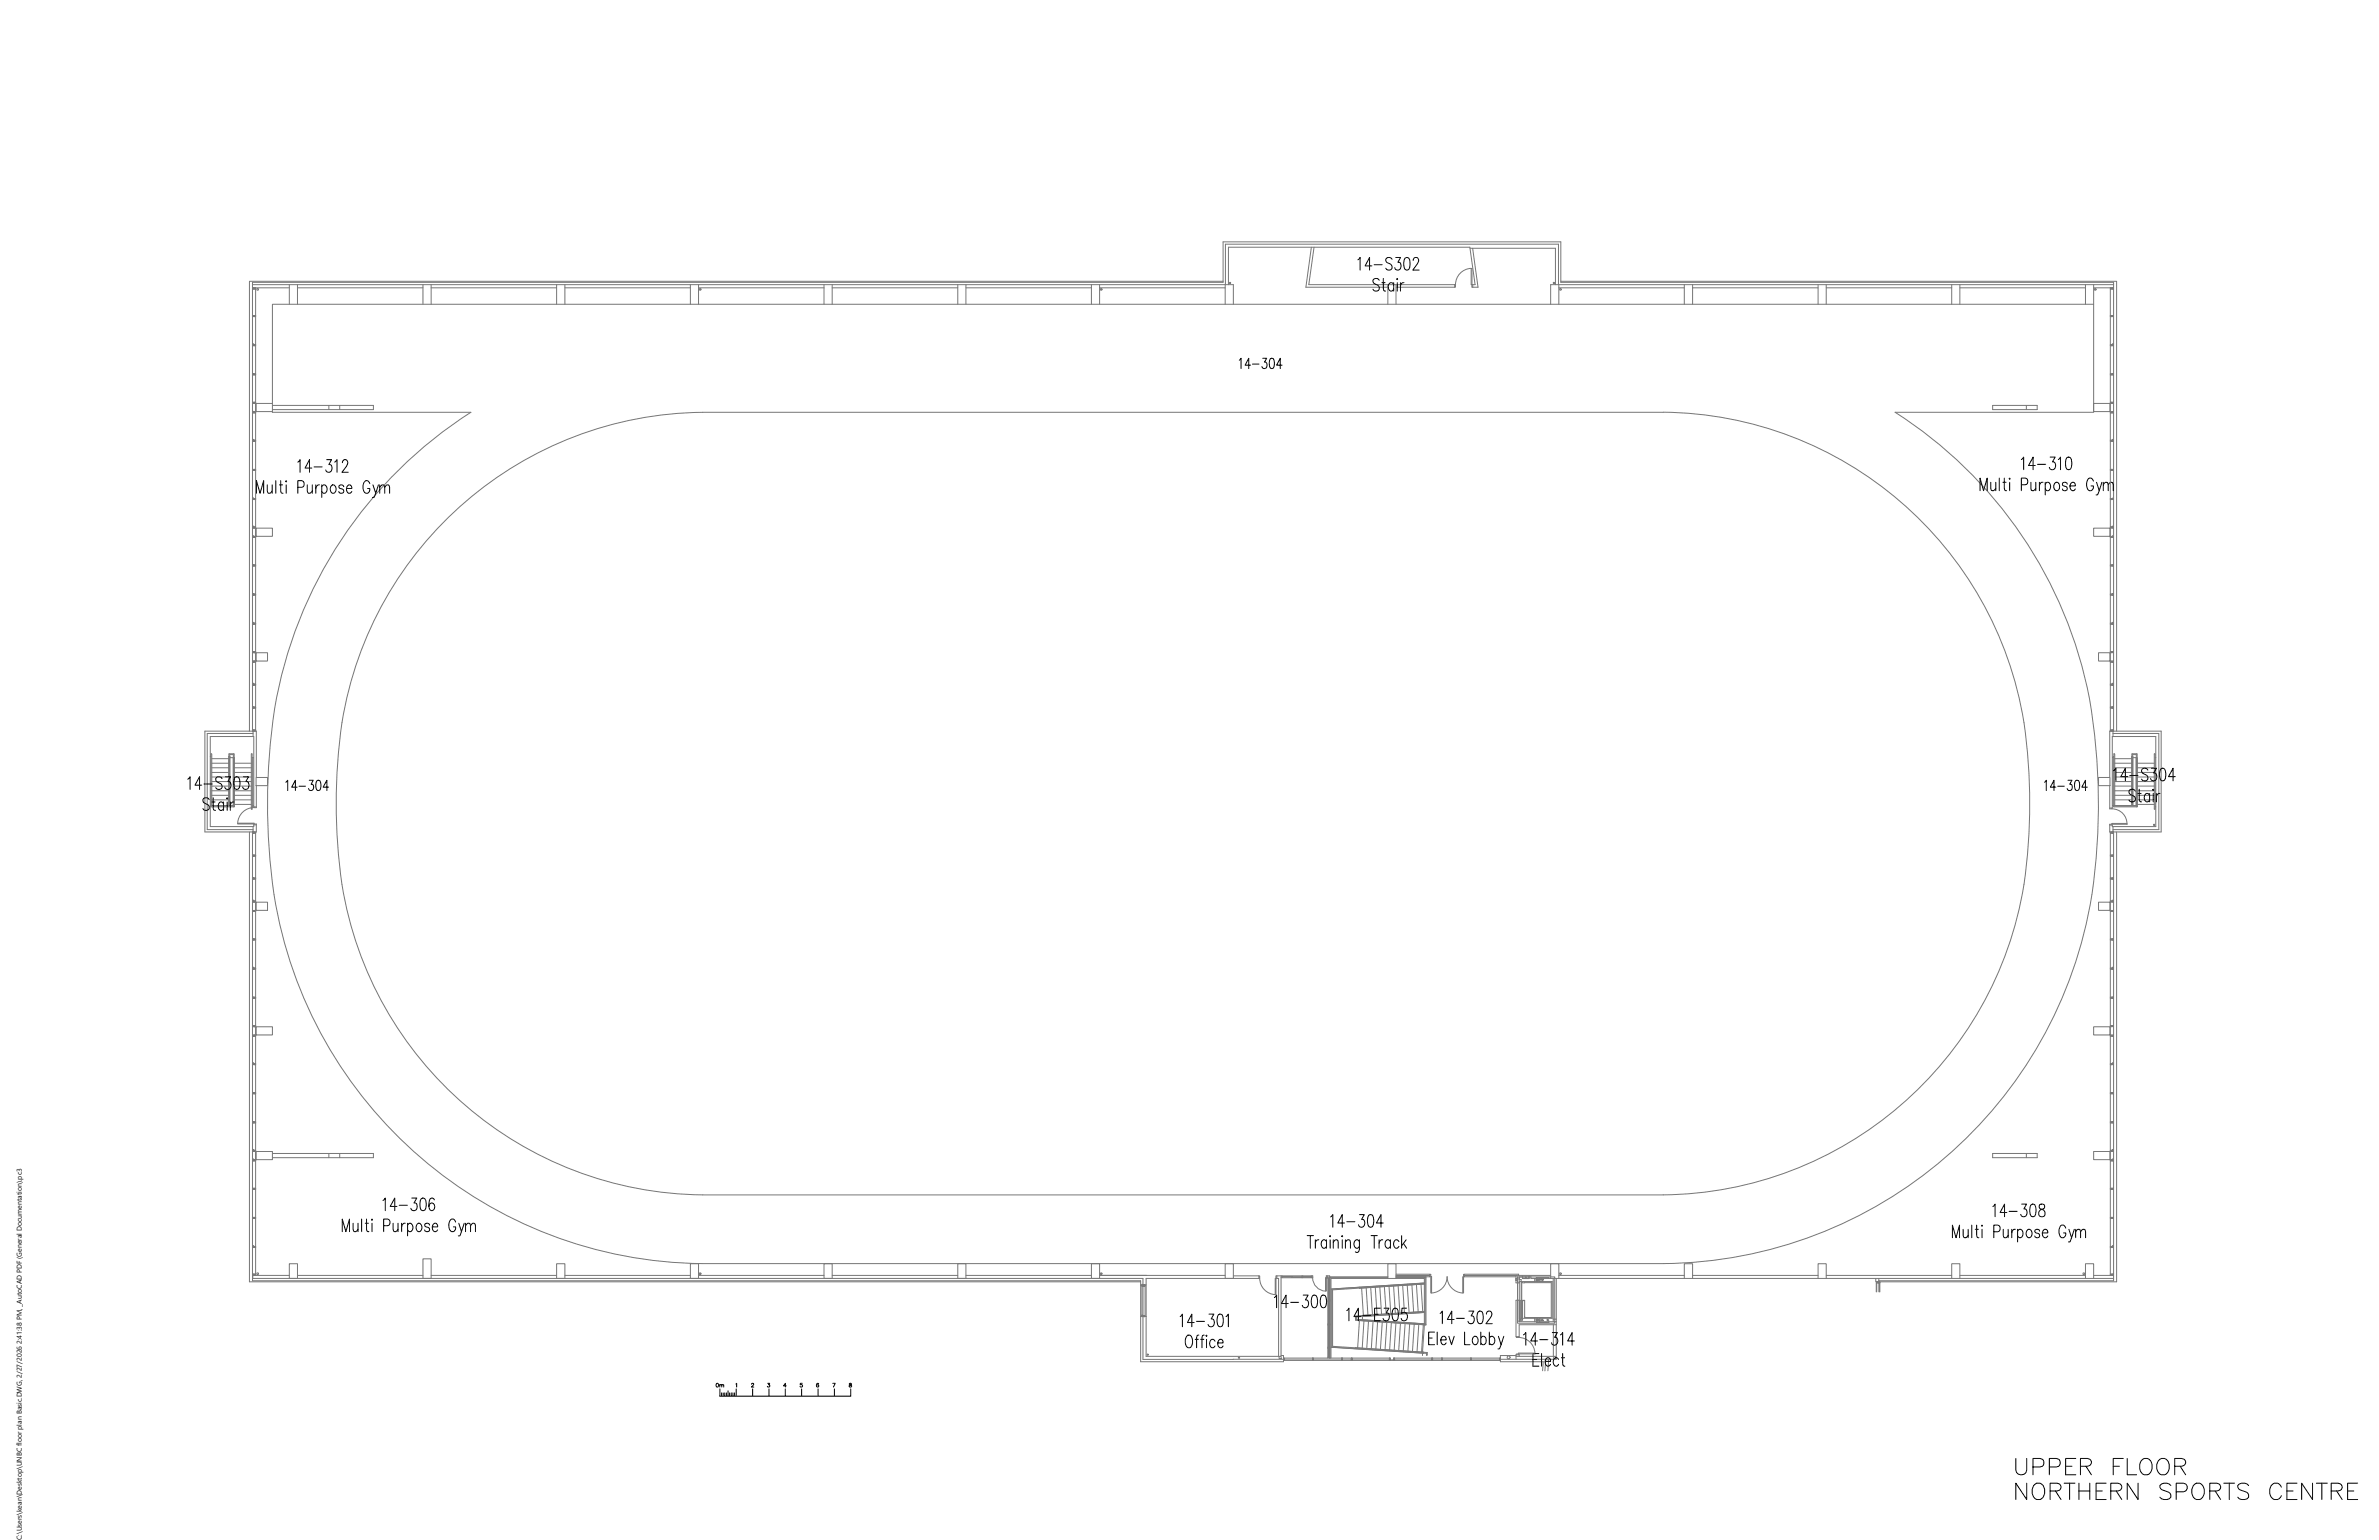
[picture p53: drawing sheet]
<svg xmlns="http://www.w3.org/2000/svg" width="432mm" height="279mm" viewBox="0 0 432 279" stroke-linecap="round" stroke-linejoin="round" font-family="sans-serif">
<defs><g id="words">
<text font-size="1.3" x="3.9" y="279.4" transform="rotate(-90 3.9 279.4)">C:\Users\kean\Desktop\UNBC floor plan Basic.DWG, 2/27/2026 2:41:38 PM, _AutoCAD PDF (General Documentation).pc3</text>
</g></defs>
<!-- layer: 1_Wall_Exist -->
<g fill="none" stroke="#767676" stroke-width=".18">
<path d="M45.8 57.3l.1 .1M45.8 57.4h.1M45.8 52.4l.1-.2-.1 80.5M45.8 51.6h178.1v3.6M45.9 57.3v.1zM45.9 57.4h.1M45.9 52.2v.2zM45.9 52.4h.5M45.9 52.3h.1M45.9 52.3v.1M46 57.4h.1M46 57.3v.1"/>
<path d="M46 52.3h.1M46 52.2h.4v80.4l-.5-.1 .5-.1M46.1 57.3h.3v.1h-.3zM46.1 57.4h.1M46.1 52.3h.3v.1h-.3zM46.4 57.3h-.5l.1 .1h.4M52.5 52.2h-6.7v-1h176.2v-7.3h61.3v7.3h100.3l-.1 81.4 .1-.2M52.5 51.6v3.6M54 52.2h22.8M54 51.6v3.6M76.8 51.6v3.6M78.3 52.2h22.7"/>
<path d="M78.3 51.6v3.6M101 51.6v3.6M102.5 52.2h22.8M102.5 51.6v3.6M125.3 51.6v3.6M126.8 52.2h22.8M126.8 51.6v3.6M149.6 51.6v3.6M151 52.2h22.8M151 51.6v3.6M173.8 51.6v3.6M175.3 52.2h22.8"/>
<path d="M175.3 51.6v3.6M198.1 51.6v3.6M199.6 52.2h22.8M199.6 51.6v3.6M222 51h-176.7v81.7M222.4 51.6v3.6M222.4 51.6v-7.3h60.5v7.3M223 51.6v-6.7h43.8l.9 6.7h-.4v.5M238 44.9l-1 7.2h14.9M238.5 44.9l-.9 6.7h26.4v.5M251.9 51.6v3.6M253.4 52.1h10.6"/>
<path d="M253.4 51.6v3.6M264 51.7h.2v.4h-.2M266.8 45h15.5v6.6M267 48.7a2.97 2.97 0 0 0-2.8 3M267.3 45l1 7.1h-1.1v-3.4h-.2v3h.3M282.9 52.2h22.8M282.9 51.6v3.6M283.3 51h100.9v81.7M305.7 51.6v3.6M307.2 52.2h22.8M307.2 51.6v3.6M330 51.6v3.6"/>
<path d="M331.5 52.2h22.7M331.5 51.6v3.6M354.2 51.6v3.6M355.7 52.2h22.8M355.7 51.6v3.6M378.5 51.6v3.6M380 52.2h3.6v.2M380 51.6v3.6M383 57.3h.5M383 52.2v80.4l.5-.1M383.4 57.3h-.3v.1h.3M383.4 57.4h.1"/>
<path d="M383.4 52.3h-.3v.1h.3M383.4 52.4h.1M383.4 57.3v.1M383.4 57.3h.1M383.4 52.3h.1M383.5 52.3h.1M383.5 52.3v.1M383.5 57.3l.1 .1zM383.5 52.2l.1 .2zM383.5 52.3h-.1v.1M383.5 52.4h-.5M383.5 57.4h-.5"/>
<path d="M383.5 57.3v.1M383.5 57.4h.1M383.5 52.4h.1M383.6 51.6h-102.1v3.6M383.6 57.3v.1M45.8 79.9v.2M45.8 74.7v.2M45.8 73l.1 .2M45.8 67.8v.2M45.8 62.5v.2M45.9 79.9v.2v-.2M45.9 74.7h.1"/>
<path d="M45.9 67.8v.2zM45.9 62.5v.2v-.1M45.9 73.2h.1M45.9 79.9h.1M45.9 74.7v.2zM45.9 73.2v-.2l-.1 .2M45.9 62.6h.1M45.9 62.5h.1M45.9 62.6l.5 .1M45.9 67.9l.5 .1M45.9 67.9h.1M45.9 73.1l.5 .1"/>
<path d="M45.9 73.1h.1M45.9 80l.5 .1M45.9 79.9v.1M46 74.8l.4 .1M46 74.8h.1M46 73.1h.1M46 80h.1M46 79.9v.1M46 67.9h.1M46 62.6h.1M46 73.1l.4 .1v1.5l-.4 .1M46 79.9h.1"/>
<path d="M46 74.9h.1M46 67.8h.4v.2h-.3zM46 62.5h.1M46 62.7h.1M46 67.8h.4M46 62.6v.1M46.1 79.9h.3v.2h-.3M46.1 74.7h.3v.2h-.3zM46.1 73h.3v.2h-.3zM46.1 73.2h.1M46.1 62.5h.3v.2h-.3M46.4 79.9h-.5"/>
<path d="M46.4 74.7l-.4 .1M46.4 73h-.5M46.4 62.5l-.5 .1M49.4 73.2h-2.9v1.5h2.9M49.4 73.6h18.4v.7h-18.4M59.7 73.6v.7M61.7 73.6v.7M85.5 74.8a79.5 79.5 0 0 0-35.7 53.9M85.5 74.8h-36.1v-19.6h330.6v19.6h-36M127.5 74.8h174.4M127.5 74.8a67.1 67.1 0 0 0-66.3 64.9 97.3 97.3 0 0 0 1.6 24.8 67 67 0 0 0 64.7 52.3M301.9 74.8a67.1 67.1 0 0 1 66.3 64.9 97.1 97.1 0 0 1-1.6 24.8 67 67 0 0 1-64.7 52.3h-174.4"/>
<path d="M344 74.8a79.5 79.5 0 0 1 36.6 63.7 114.3 114.3 0 0 1-.9 23.8M361.7 73.6h8.1v.7h-8.1zM367.8 73.6v.7M380 73.2h3v1.5h-3zM383 79.9h.5M383 74.7l.5 .1M383 73h.5M383 62.5l.5 .1M383 67.8h.4M383.4 79.9h-.3v.2h.3M383.4 74.7h-.3v.2h.3M383.4 74.9h.1"/>
<path d="M383.4 73h-.3v.2h.3M383.4 73.2h.1M383.4 67.8h-.3v.2h.3M383.4 62.5h-.3v.2h.3M383.4 62.7h.1M383.4 79.9h.1M383.4 67.8l.1 .1M383.4 62.5h.1M383.4 62.6v.1M383.4 67.8v.2M383.4 73v.2M383.4 74.7v.2"/>
<path d="M383.4 79.9v.1M383.4 80h.1M383.4 79.9l.1 .1M383.4 74.8h.1M383.4 73.1h.1M383.4 67.9h.1M383.4 62.6h.1M383.5 73.1h.1M383.5 62.6l-.5 .1M383.5 67.9h.1M383.5 80l-.5 .1M383.5 74.7v.2z"/>
<path d="M383.5 67.8l.1 .2zM383.5 67.9l-.5 .1M383.5 73.1l-.5 .1M383.5 74.8l-.5 .1M383.5 62.6h.1M383.5 74.8h.1M383.5 79.9v.1M383.5 74.9h.1M383.5 73.2h.1M383.5 68h.1M383.5 62.7h.1M383.6 79.9v.2"/>
<path d="M383.6 79.9h.1M383.6 62.5v.2M383.6 62.6h.1M383.6 62.5h.1M383.6 62.6v.1M383.6 74.9h.1M383.6 73v.2M383.6 67.8v.2M383.6 74.7v.2M45.8 97.3v.2M45.8 95.6v.2M45.8 90.4v.2"/>
<path d="M45.8 85.2v.1M45.9 97.5h.1M45.9 97.4v.1M45.9 90.4v.2M45.9 90.5h.1M45.9 85.2v.1zM45.9 97.3v.2M45.9 95.6v.2v-.2M45.9 90.5v.1M45.9 85.3h.5M45.9 85.2v.1M45.9 95.7l.5 .1"/>
<path d="M45.9 95.7h.1M45.9 97.4l.1 .1M45.9 90.5l.1 .1M45.9 85.2h.1M45.9 97.4h.1M46 90.5h.1M46 90.6h.1M46 90.5v.1M46 97.4h.1M46 95.7h.1M46 85.2v.1M46 95.7l.4 .1v1.5l-.4 .1"/>
<path d="M46 97.3h.1M46 95.6h.1M46 95.8h.1M46 90.6l.1-.2h.3v.2h-.3M46 85.2h.4v.1h-.3zM46 80.1h.1M46 90.6h.4M46 97.5h.4M46 85.2h.4M46 95.6v.2M46 97.4l.1 .1M46 95.7h-.1"/>
<path d="M46.1 97.3h.3v.2h-.3M46.1 95.6h.3v.2h-.3M46.4 97.3l-.5 .1M46.4 95.6l-.4 .1M46.4 90.4l-.5 .1M46.5 95.8h2.9v1.5h-2.9zM380 95.8h3v1.5h-3zM383 97.3l.5 .1M383 95.6l.5 .1M383 90.4l.5 .1M383 97.5h.4M383 85.2h.4"/>
<path d="M383.4 97.3h-.3v.2h.3M383.4 95.6h-.3v.2h.3M383.4 95.8h.1M383.4 90.5l-.3-.1v.2h.3M383.4 90.6h.1M383.4 85.2h-.3v.1h.3M383.4 80.1h.1M383.4 97.5h.1M383.4 97.3h.1M383.4 95.6h.1M383.4 85.2h.1M383.4 85.2v.1"/>
<path d="M383.4 90.5h.1M383.4 97.4v.1M383.4 97.4h.1M383.4 95.7h.1M383.4 95.7v.1M383.5 90.5h.1M383.5 95.7h.1M383.5 85.2v.1M383.5 97.4l-.1 .1M383.5 85.2l.1 .1zM383.5 85.3h-.5M383.5 90.5l-.5 .1"/>
<path d="M383.5 95.7l-.5 .1M383.5 97.4h.1M383.5 85.3h.1M383.5 80.1h.1M383.6 97.5h.1M383.6 97.3v.2M383.6 97.4v.1M383.6 95.6l-.1 .2 .1-.2M383.6 90.4v.2M383.6 90.5v.1M383.6 90.6h.1M383.6 95.6v.2"/>
<path d="M383.6 85.2v.1M45.8 113.1v.1M45.8 118.2v.2M45.8 107.8v.2M45.8 102.5v.2M45.8 120v.1M45.9 113.2h.1M45.9 118.2v.2zM45.9 107.8v.2v-.2M45.9 107.8h.1M45.9 102.5v.2zM45.9 120v.1z"/>
<path d="M45.9 113.2v-.1v.1M45.9 102.6l.5 .1M45.9 102.6h.1M45.9 107.9l.5 .1M45.9 107.9h.1M45.9 118.3l.5 .1M45.9 118.3h.1M46 107.9h.1M46 113.1v.1M46 118.3h.1M46 102.6h.1M46 118.4h.4v1.5h-.4v.2"/>
<path d="M46 113.1h.1M46 108h.1M46 102.5h.4v.2h-.3zM46 102.5h.4M46 113.1l.1 .1M46 102.6h-.1M46 113.2h.4M46.1 113.1h.3v.1h-.3M46.1 118.2h.3v.2h-.3zM46.1 107.8h.3v.2h-.3zM46.1 120h.3v.1h-.3zM46.4 113.1l-.5 .1"/>
<path d="M46.4 118.2l-.5 .1M46.4 107.8h-.5M46.4 120h-.5M46.5 118.4h2.1v1.5h-2.1zM380.9 118.4h2.1v1.5h-2.1zM383 120h.5M383 118.2l.5 .1M383 113.1l.5 .1M383 107.8h.5M383 102.5h.4M383 113.2h.4M383.4 120h-.3v.1h.3"/>
<path d="M383.4 118.2h-.3v.2h.3M383.4 113.1h-.3v.1h.3M383.4 107.8h-.3v.2h.3M383.4 108h.1M383.4 102.5h-.3v.2h.3M383.4 118.4h.1M383.4 113.1h.1M383.4 102.5l.1 .1M383.4 113.1v.1h.1M383.4 120v.1h.1M383.4 102.5v.2M383.4 107.8v.1"/>
<path d="M383.4 118.2v.2M383.4 118.3h.1M383.4 113.1v.1M383.4 107.9h.1M383.4 102.6h.1M383.5 102.6h.1M383.5 107.9h.1M383.5 113.2h.1M383.5 118.3h.1M383.5 120l.1 .1zM383.5 118.2l.1 .2zM383.5 102.5l.1 .2z"/>
<path d="M383.5 102.6l-.5 .1M383.5 107.9l-.5 .1M383.5 118.3l-.5 .1M383.5 102.7h.1M383.6 113.2l-.1-.1 .1 .1M383.6 113.2h.1M383.6 107.8v.2M383.6 107.9v.1M383.6 120v.1M383.6 118.2v.2M383.6 113.1v.1M383.6 102.5v.2"/>
<path d="M38.2 137.2h.1M38.3 136.8h.1v9.4M38.3 136.8v9.4M38.4 139.3h3.1M38.4 138.5h3.1M38.4 137.6h3.1M41.6 137.2l-.1 9M41.6 136.7v9.5M41.6 136.8h.8M41.7 137.2h.1M41.7 137.5h.7M42.4 136.7l.1 .1"/>
<path d="M42.5 136.8v9.6M42.5 137.5h.1M42.5 139.3h3.1M42.5 138.5h3.1M45.8 137.5h.2M45.8 128.3v.2M45.8 124.1v.2M45.8 132.4h.1M45.9 128.3v.2zM45.9 124.1v.2zM45.9 124.3h.1M45.9 132.4v.1"/>
<path d="M45.9 137.5v8.9h-.1M45.9 132.4l-.1 .2 .1-.1M45.9 132.4l-.1 .2M45.9 120v.1M45.9 124.2l.5 .1M45.9 124.2h.1M45.9 128.4h.1M45.9 120.1h.1M45.9 133.1h-8.3v17.4h8.3M45.9 132.7v.9M46 132.5h.1M46 124.2h.1"/>
<path d="M46 128.4h.1M46 128.3h.4M46 124.1h.1M46 124.3h.1M46 124.1v.2M46 128.3l.1 .2M46 120.1h.4M46 128.5h.4M46.1 132.4h.3v.2h-.3zM46.1 132.6h.1M46.1 128.3h.3v.2h-.3M46.1 124.1h.3v.2h-.3"/>
<path d="M46.1 120.1h.1M46.4 124.1l-.5 .1M49.8 128.7a112.1 112.1 0 0 0 .8 38.4 79.5 79.5 0 0 0 76.9 62.2M383 132.4l.5 .1M383 128.3h.4M383 124.1l.5 .1M383 120.1h.4M383 128.5h.4M383.4 132.5l-.3-.1v.2h.3M383.4 132.6h.1M383.4 128.3h-.3v.2h.3M383.4 124.1h-.3v.2h.3"/>
<path d="M383.4 124.3h.1M383.4 120.1h.1M383.4 128.4v.1M383.4 128.3l.1 .1M383.4 124.1h.1M383.4 124.1v.2M383.4 128.3v.1M383.4 132.5v.1M383.4 132.5h.1M383.4 128.4h.1M383.4 124.2h.1M383.4 120v.1"/>
<path d="M383.4 137.5h.2M383.5 124.2h.1M383.5 120v.1M383.5 128.4h-.1M383.5 132.7v.9M383.5 133.1h8.3v17.4h-8.3M383.5 128.3l.1 .2zM383.5 124.1l.1 .2zM383.5 124.2l-.5 .1M383.5 128.4h.1M383.5 132.5h.1M383.6 128.3v.2"/>
<path d="M383.6 124.1v.2M383.7 136.8h.1v9.4M383.7 137.2h-.1v9M383.7 136.8v9.4M383.8 139.3h3.1M383.8 138.5h3.1M383.8 137.6h3.1M386.9 137.5h.1M386.9 137.2v9M387 136.7l-.1 9.5M387 136.8h.8M387.1 137.5h.6v8.7"/>
<path d="M387.1 137.2h.1M387.8 136.7l.1 .1M387.9 136.8v9.6M387.9 139.3h3.1M387.9 138.5h3.1M391.2 137.5h.1M38.2 146.2h4.1M38.4 145.1h3.1M38.4 144.3h3.1M38.4 143.5h3.1M38.4 142.6h3.1M38.4 141.8h3.1"/>
<path d="M38.4 141h3.1M38.4 140.1h3.1M41.7 146.2v-9.3h.7v9.3l-4.2 .1h4.3M42.5 145.9h3.1M42.5 145.1h3.1M42.5 144.3h3.1M42.5 143.5h3.1M42.5 142.6h3.1M42.5 141.8h3.1M42.5 141h3.1M42.5 140.1h3.1M45.3 151v81.6h161.7"/>
<path d="M45.6 146.8l.1-10.1 .1 10.1M45.8 146.8h-.2M45.8 159.3v.2M45.8 155.1v.2M45.8 151.2l.1-.2v80.4l-.1-.2M45.9 159.3h.1M45.9 155.2v.1zM45.9 151v.2v-.2M45.9 159.3v.2zM45.9 151h.1M45.9 146.2h.1M45.9 151h.5v.2l-.5-.1"/>
<path d="M45.9 151.1h.1M45.9 155.2h.1M45.9 151v.1M45.9 150v.9M46 159.4l.4 .1M46 159.4h.1M46 155.2h.1M46 151.1h.1M46 151v.1M46 159.5h.1M46 155.2h.4v.1h-.3zM46 151h.1"/>
<path d="M46 151.2h.1M46 155.2l-.1 .1h.5M46 155.1h.4M46.1 159.3h.3v.2h-.3zM46.1 151h.3v.2h-.3M46.1 146.5a2.97 2.97 0 0 0-3 2.8M46.4 159.3l-.4 .1M46.4 151.2v80.2h-.4M46.5 141.1h2.1v1.4h-2.1zM46.5 142.5v4h-.4v-.1M46.5 141.1v-8.4h-9.3v18.2h9.3v-1.4h-3.4v-.1h3v.2M46.5 146.4h-.4v-12.8h-7.9v16.4h7.9v-.4h.4"/>
<path d="M380.9 141.1h2.1v1.4h-2.1zM382.9 142.5v4.2h.4v-.1M382.9 146.6h.5v-13h7.9v16.4h-7.9v-.3h-.5M382.9 141v-8.3h9.4v18.2h-9.4v-1.4h3.2M383 159.3l.5 .1M383 151.2v80.2h.4M383 155.1h.4M383.3 146.7a2.72 2.72 0 0 1 2.8 2.8M383.4 159.3h-.3v.2h.3M383.4 159.5h.1M383.4 155.2h-.3v.1h.3M383.4 151h-.3v.2h.3"/>
<path d="M383.4 151.2h.1M383.4 155.2h.1l-.1 .1h-.4M383.4 151h.1M383.4 151v.1M383.4 155.2v.1M383.4 159.3v.1M383.4 159.4h.1M383.4 155.2h.1M383.4 151.1h.1M383.4 151l.1 .1M383.4 146.2h4.3M383.5 155.2h.1"/>
<path d="M383.5 151.1h.1M383.5 150v.9M383.5 159.3v.2zM383.5 155.1l.1 .2zM383.5 151h-.5v.2l.5-.1M383.5 159.4l-.5 .1M383.5 151v.1M383.5 159.4h.1M383.5 159.5h.1M383.5 155.3h.1M383.6 151l-.1 .2 .1-.2M383.6 151h.1"/>
<path d="M383.6 159.5h.1M383.6 151.2l-.1-.2v80.4l.1-.2M383.6 155.1v.2M383.6 159.3v.2M383.7 146.2v.2M383.7 146.4h4.1M383.8 145.1h3.1M383.8 144.3h3.1M383.8 143.5h3.1M383.8 142.6h3.1M383.8 141.8h3.1M383.8 141h3.1"/>
<path d="M383.8 140.1h3.1M384.2 151v81.6h-43.2M386.1 149.5v-.1h-2.8v.3M387.1 146.2v-9.3h.7v9.3h-4.1M387.9 146.3l-.1 .1M387.9 145.9h3.1M387.9 145.1h3.1M387.9 144.3h3.1M387.9 143.5h3.1M387.9 142.6h3.1M387.9 141.8h3.1M387.9 141h3.1"/>
<path d="M387.9 140.1h3.1M391 146.8l.1-10.1 .1 10.1M391.2 146.4h.1M391.2 146.8h-.2M45.8 163.4v.2M45.8 175.6v.2M45.8 170.3v.2M45.8 165.2v.2M45.9 163.6h.1M45.9 163.5v.1zM45.9 175.8v-.2v.2M45.9 175.8h.1"/>
<path d="M45.9 170.3v.2zM45.9 165.2v.2v-.2M45.9 165.3h.1M45.9 170.4h.1M45.9 175.7l.5 .1M45.9 175.7h.1M45.9 163.6h.5M45.9 163.5v.1M45.9 170.4l.1 .1M46 163.5v.1M46 175.7h.1M46 170.4v.1"/>
<path d="M46 163.6l.4 .1v1.5h-.4v.1M46 163.5h.4v.1h-.3zM46 163.5h.1M46 175.6h.1M46 175.8h.1M46 165.2h.4M46 170.5h.4M46 165.4h.4M46 175.7v.1M46 165.3h-.1M46.1 175.6h.3v.2h-.3M46.1 170.3h.3v.2h-.3z"/>
<path d="M46.1 170.5h.1M46.1 165.2h.3v.2h-.3zM46.4 163.4l-.5 .1M46.4 175.6l-.5 .1M46.4 170.3l-.5 .1M46.5 163.7h2.1v1.5h-2.1zM379.7 162.3a79.5 79.5 0 0 1-77.8 67M380.9 163.7h2.1v1.5h-2.1zM383 175.6l.5 .1M383 170.3l.5 .1M383 165.2h.4M383 163.4l.5 .1"/>
<path d="M383 170.5h.4M383 165.4h.4M383.4 175.6h-.3v.2h.3M383.4 175.8h.1M383.4 170.4l-.3-.1v.2h.3M383.4 170.5h.1M383.4 165.2h-.3v.2h.3M383.4 163.5h-.3v.1h.3M383.4 163.6h.1M383.4 175.6h.1M383.4 165.2l.1 .1-.1 .1zM383.4 163.5h.1"/>
<path d="M383.4 163.5v.1M383.4 170.4v.1M383.4 175.7v.1M383.4 175.7h.1M383.4 170.4h.1M383.4 165.3h.1M383.5 175.7h.1M383.5 165.3h.1M383.5 170.4h.1M383.5 163.6h-.5M383.5 170.4l-.1 .1M383.5 175.8h.1"/>
<path d="M383.5 170.3l.1 .2zM383.5 163.4l.1 .2zM383.5 175.7l-.5 .1M383.5 163.5v.1M383.5 170.5h.1M383.5 165.4h.1M383.5 163.6h.1M383.6 165.2l-.1 .2 .1-.2M383.6 175.6v.2M383.6 163.4v.2M383.6 165.2v.2M383.6 170.3v.2"/>
<path d="M45.8 186.1v.2M45.8 180.9v.2M45.8 198.2v.2M45.8 193v.2M45.8 187.8v.2M45.9 186.1v.2zM45.9 180.9v.2zM45.9 198.2v.2zM45.9 193.1v-.1v.1M45.9 193.1h.1M45.9 187.8v.2zM45.9 193.1l.5 .1"/>
<path d="M45.9 193v.1M45.9 198.4h.1M45.9 181h.1M45.9 186.2h.1M45.9 193h.1M45.9 198.3h.1M45.9 198.3v.1M46 187.9h.1M46 186.2h.1M46 181h.1M46 198.3v.1M46 193.1h.1"/>
<path d="M46 186.2l.4 .1v1.5l-.4 .1M46 180.9h.4M46 198.2h.4M46 193h.1M46 187.9h-.1l.5 .1M46 198.4h.4M46 187.8h.4M46 186.1h.4M46 186.3h.4M46 181.1h.4M46 180.9l.1 .2M46 186.1v.1"/>
<path d="M46 187.8v.2M46 193v.1M46 198.3l.1 .1M46 186.1h-.1l.1 .1M46.1 186.1h.3v.1h-.3M46.1 186.2h.1M46.1 180.9h.3v.2h-.3M46.1 198.3h.3v.1h-.3M46.1 193h.3v.1h-.3M46.1 187.8h.3v.2h-.3M46.1 188h.1M46.4 193h-.5"/>
<path d="M46.5 186.3h2.9v1.5h-2.9zM380 186.3h3v1.5h-3zM383 198.2h.4M383 193h.5M383 180.9h.4M383 198.4h.4M383 187.8h.4M383 186.1h.4M383 186.3h.4M383 181.1h.4M383.4 198.3h-.3v.1h.3M383.4 193h-.3v.1h.3"/>
<path d="M383.4 193.1h.1M383.4 187.8h-.3v.2h.3M383.4 188h.1M383.4 186.1h-.3v.1h.3M383.4 186.2h.1M383.4 180.9h-.3v.2h.3M383.4 181.1h.1M383.4 198.4h.1M383.4 198.3h.1M383.4 193h.1M383.4 187.8l.1 .1M383.4 186.1l.1 .1h-.1z"/>
<path d="M383.4 180.9l.1 .1M383.4 180.9v.2M383.4 187.8v.2M383.4 193v.1M383.4 198.3v.1M383.4 187.9h.1M383.4 181h.1M383.5 193.1h.1M383.5 186.2h.1M383.5 181l-.1 .1M383.5 193v.1M383.5 198.4h-.1"/>
<path d="M383.5 198.2l.1 .2zM383.5 193h.1M383.5 193.1l.1 .1M383.5 187.8l.1 .2zM383.5 186.1l.1 .2zM383.5 180.9l.1 .2zM383.5 187.9l-.5 .1M383.5 193.1l-.5 .1M383.5 181h.1M383.5 187.9h.1M383.5 198.3v.1M383.5 198.4h.1"/>
<path d="M383.5 188h.1M383.5 186.3h.1M383.5 181.1h.1M383.6 193v.1M383.6 180.9v.2M383.6 186.1v.2M383.6 187.8v.2M383.6 198.2v.2M45.8 208.7v.2M45.8 203.5l.1 .2M45.8 203.7h.1M45.8 215.6v.2"/>
<path d="M45.8 210.4v.2M45.9 208.7v.2zM45.9 210.4v.2M45.9 208.9h.1M45.9 203.7v-.2v.2M45.9 203.7h.1M45.9 215.6v.2zM45.9 210.5h.1M45.9 210.5v.1M45.9 210.6h.1M45.9 210.5l.5 .1M45.9 215.7h.1"/>
<path d="M45.9 203.6l.5 .1M45.9 203.6h.1M45.9 208.8l.5 .1M45.9 208.8h.1M46 208.8v.1h.4v1.5h-.4v.1M46 203.6h.1M46 208.8h.1M46 215.7h.1M46 210.5h.1M46 208.7h.1M46 208.9h.1M46 215.6h.4"/>
<path d="M46 210.4h.1M46 210.6h.1M46 203.5h.4M46 203.6v.1M46 208.7v.2M46 210.5v.1M46 215.6l.1 .2M46 215.8h.4M46.1 208.7h.3v.2h-.3M46.1 203.6l.3-.1v.2h-.3M46.1 203.7h.1M46.1 215.6h.3v.2h-.3"/>
<path d="M46.1 210.4h.3v.2h-.3M46.4 208.7l-.5 .1M46.4 210.4l-.5 .1M46.5 208.9h2.9v1.5h-2.9zM49.4 209.3h18.4v.7h-18.4M59.7 209.3v.7M61.7 209.3v.7M361.7 209.3h8.1v.7h-8.1zM367.8 209.3v.7M380 208.9h3v1.5h-3zM383 215.6h.4M383 210.4l.5 .1"/>
<path d="M383 208.7l.5 .1M383 203.5h.4M383 215.8h.4M383.4 215.6h-.3v.2h.3M383.4 210.4h-.3v.2h.3M383.4 210.6h.1M383.4 208.7h-.3v.2h.3M383.4 208.9h.1M383.4 203.6l-.3-.1v.2h.3M383.4 203.7h.1M383.4 215.8h.1M383.4 215.6l.1 .1"/>
<path d="M383.4 210.4h.1M383.4 208.7h.1M383.4 203.6h.1M383.4 203.6v.1M383.4 208.7v.2M383.4 210.5v.1M383.4 215.6v.2M383.4 215.7h.1M383.4 210.5h.1M383.4 208.8h.1M383.5 203.6h.1M383.5 208.8h.1"/>
<path d="M383.5 210.5h.1M383.5 215.7l-.1 .1M383.5 215.6l.1 .2zM383.5 208.7l.1 .2zM383.5 203.6l-.5 .1M383.5 208.8l-.5 .1M383.5 210.5l-.5 .1M383.5 215.7h.1M383.5 203.7h.1M383.6 210.4v.2M383.6 210.5h.1M383.6 210.5v.1"/>
<path d="M383.6 210.6h.1M383.6 203.7h.1M383.6 215.6v.2M383.6 208.7v.2M383.6 203.5v.2M45.8 220.9v.2M45.8 226.1v.2M45.9 220.9v.2zM45.9 231.2v.2zM45.9 226.2v.1v-.1M45.9 226.2h.1M45.9 231.4v.5h161.6v1.3h.3v.1h-.3h.3v-.2l-.5 .1"/>
<path d="M45.9 226.3h.5M45.9 226.3h.1M45.9 231.3h.1M45.9 221l.5 .1M45.9 221h.1M45.9 220.9h.1M45.9 226.2v.1M46 221h.1M46 231.2v.1M46 226.3h.1M46 226.2v.1M46 231.2h.4"/>
<path d="M46 226.2h.1M46 220.9h.4M46 220.9v.1M46 231.2l-.1 .1M46.1 220.9h.3v.1h-.3M46.1 221h.1M46.1 231.2h.3v.2h-.3zM46.1 226.2h.3v.1h-.3M46.4 226.1l-.5 .1M52.5 229.3h1.5v2.6h-1.5zM52.5 231.4h-6.7v1h161.2v.7M54 231.4h22.8"/>
<path d="M76.8 228.4h1.5v3.5h-1.5zM78.3 231.4h22.7M101 229.3h1.5v2.6h-1.5zM102.5 231.4h22.8M125.3 229.3h1.5v2.6h-1.5zM126.8 231.4h22.8M127.5 229.3h174.5M149.6 229.3h1.4v2.6h-1.4zM151 231.4h22.8M173.8 229.3h1.5v2.6h-1.5zM175.3 231.4h22.8M198.1 229.3h1.5v2.6h-1.5z"/>
<path d="M199.6 231.4h22.8M207 238.9h1M207.3 233.3v5.4M207.3 238.7h.1M207.3 238.8v.1M207.3 238.7v.2M207.3 238.9h.1M207.3 233.3h.1M207.3 233.2h.1M207.3 233.2v.1M207.3 238.8h.2v7.8h25.5l.1 .1v-.3h-.1v.2M207.3 238.7v.1"/>
<path d="M207.3 233.3h.2M207.3 238.8h.1M207.4 238.8h.1M207.4 233.2h.1M207.5 238.7h.3v.2h-.3M207.5 238.7h.3v.2h-.3zM207.5 233.3v5.4M207.5 238.7l-.2 .1M207.5 238.7h.1M207.5 238.8v.1M207.5 233.2v.1M207.8 233.3v5.4"/>
<path d="M223.9 231.5h4.6v.4h-6.1v-2.6h1.5v2.6h-15.9v1.2h-1v5.8M228.5 231.5h.1v.4h-.1M228.6 231.9a2.97 2.97 0 0 0 2.9 3M231.8 231.5h-.2v3.4h-.1v-3h.3M232.5 231.5v14.4h.5v1.2h-26v-8.2M232.5 231.8h5.8M232.7 231.6h1.9M232.7 231.6h3.6M232.7 231.5v.3M234.4 231.6l1.9 .1M236.3 231.5v.3M236.5 231.7h1.5"/>
<path d="M236.5 231.6h1.5M236.5 231.5v.3M238 231.5v.3M238.1 231.5v.3M238.3 231.8a2.44 2.44 0 0 0 2.3 2.4M238.3 231.8v-.3h-6.5v.4h.3v14.2h-24.1v-13M240.9 231.5v.3M241 232h.3M241 231.5v14.9M241 236h.3M241 236.2h.3M241.2 232v4"/>
<path d="M241.2 236.2v4M241.3 231.8h-.7v2.5h.1v-2.8h.6v14.9M241.3 236.1h.1M241.7 233.9v10.5M246.3 239.5l12.4 .9M246.3 239.4l12.4 .8M246.7 233.5v.1M246.7 233.7h.1M246.7 239.6l-.3 4.9M247.1 238.7h.1M247.1 238.8v.1M247.1 233.7l.4 5"/>
<path d="M247.3 238.8v.6M247.6 239.6l-.4 5M248 233.6l.3 5M248.4 239.7l-.3 4.9M248.8 233.6l.3 4.9M249.2 239.8l-.3 4.9M249.6 233.5l.3 5M250 239.8l-.3 5M250.4 233.5l.4 4.9M250.9 239.9l-.4 4.9M251.3 233.4l.3 5M251.7 239.9l-.3 5"/>
<path d="M251.9 231.9v-2.6h1.5v2.6M251.9 231.8h-10.5v14.6M251.9 231.6h-10.6v14.8M252.1 233.4l.3 4.9M252.5 240l-.3 4.9M252.9 233.3l.4 5M253.4 231.2h6.1v.4h-6.1h5.4v8.8l-12.8-.9v-.7l12.5-.9M253.4 231.8h5.3v8.4l-12.5-.8v-.5l12.3-.8M253.4 231.4h6.1M253.8 233.3l.3 4.9M254.6 233.2l.3 5M255.4 233.2l.4 4.9"/>
<path d="M256.3 233.1l.3 5M257.1 233.1l.3 4.9M257.9 233l.3 5M258.5 232.9l-16.6 1.1v10.3l17.2 1.1v.5h-.2v-.4l-17.3-1.1M258.5 238.1l-11.4 .8M258.5 232.8l-16.9 1.1M259.5 231.2h.2v3.4h.1v-3h-.3M259.8 234.6a2.97 2.97 0 0 0 2.9-3 2.97 2.97 0 0 0 2.8 3M265.6 231.2v3.4h-.1v-3h.3v-.4zM265.8 231.6h9.4M265.8 231.2h9.8v.2M265.8 231.4h9.4"/>
<path d="M275.1 231.9l.1 .4M275.2 232h.2v.3h-.2M275.4 231.7h6.8v8.4h-6.8zM275.7 235.9h-.5v6.6h.5v-2.2h6.8M275.7 239.8h.1M275.7 232.2h.1M275.7 231.9h.1M275.7 232v.2h.4v7.1M275.7 239.8h6.8M275.8 239.3h.3v.3h-.4M275.8 232.5h.3M275.8 235.9l.1 3.6z"/>
<path d="M276.2 232.7h5.4v6.3h-4.9M276.2 232.5h5.5v6.7h-5.5zM276.3 235.9l.1 3.6zM276.3 231.7h.1M276.3 231.7v.2h1.2v-.2M276.4 231.7v.3M276.4 236.1v-.2h.3v3.1M276.7 239h.1M276.9 231.7v.1h.1v-.1M277.5 231.7v.3M277.5 231.7h.1M278.6 231.9v.6"/>
<path d="M278.6 239.2v.6M278.8 239.8v.1h2.3v-.1M278.8 231.9v-.1h2.3v.1M279 232.1h.1M279.3 239.3h.5M279.3 239.6h.4M279.3 232.4h.5M279.3 232.1h.4M279.5 231.9v.6M279.5 239.2v.6M279.8 239.6h.1M279.8 232.1h.1"/>
<path d="M279.8 232.1l.2 .1M279.8 232.1h.4l-.2 .1M279.8 239.6h.4M280 239.3v.2zM280 232.2h.1M280 239.5v.1M280 232.2v.2v-.1M280 239.5h.1M280.2 239.6h.1M280.8 239.4h.2M281.1 239.4v.3M281.5 231.9v-2.6h1.4v2.6"/>
<path d="M281.5 231.4h-6.3v1.3h.5M281.9 231.9v7.9M281.9 239.3h.6M282.5 231.9v14.7h-10.1M282.9 231.4h22.8M305.7 231.9v-2.6h1.5v2.6M307.2 231.4h22.8M330 231.9v-2.6h1.5v2.6M331.5 231.4h22.7M340.5 231.9v.6h.5M340.6 232.5v1.9M340.6 232.7v1.7"/>
<path d="M341 232.6h-.4v.1h.4M341 232.7h.1M341 232.6h.1M341 232.6l.1 .1M341 231.9v.8M341 232.7v1.7M341.1 232.7v1.7M341.1 232.6l-.1 .1M341.1 232.6v.1zM341.1 232.6l.1 .1zM341.1 232.6v.1M341.2 232.7v1.7"/>
<path d="M354.2 231.9v-2.6h1.5v2.6M355.7 231.4h22.8M378.5 231.9v-2.6h1.5v2.6M380 231.4h3.6v1h-42.6M383 231.2h.4M383 226.1l.5 .1M383 220.9h.4M383.4 231.2h-.3v.2l.3-.1M383.4 226.2h-.3v.1h.3M383.4 226.3h.1M383.4 220.9h-.3v.1h.3M383.4 221h.1"/>
<path d="M383.4 231.2l.1 .1h-.1zM383.4 226.2h.1M383.4 220.9h.1M383.4 220.9v.1M383.4 226.2v.1M383.4 231.2v.1M383.4 226.2l.1 .1M383.5 221h.1M383.5 231.3h.1M383.5 226.3h.1M383.5 231.2l.1 .2zM383.5 220.9l.1 .2z"/>
<path d="M383.5 221l-.5 .1M383.5 226.3h-.5M383.5 226.2v.1M383.6 226.2l-.1 .1 .1-.1M383.6 226.2h.1M383.6 231.9h-105.7v-.2h-2.2v8.1M383.6 226.1v.2M383.6 220.9v.2M223.8 246.6h.1M232.2 246.1h.3v.4h-.3zM233 246.8h.1M233 246.6h.1"/>
<path d="M233 246.4h.1v.2h-.1zM233 246.7l.1 .1zM233 246.7h39.3M233 246.7h.1M233.1 246.8h.1M233.1 246.6h.1M233.1 246.8h39.2M233.1 246.4h19.2M238.2 246.7h.2M238.2 246.4h.2v.2h-.2zM238.2 246.6h.1M238.2 246.6v-.2h.2v.2h-.1"/>
<path d="M238.2 246.8h.2M238.2 246.7h.1M238.2 246.8h.1M238.3 246.6v.1v-.1M238.3 246.7h.1M238.4 246.7l-.1 .1M238.4 246.8h.1M238.4 246.6h.1M241 240.4h.3M241 244.5h.3M241 244.6h.3M241 246.3h.3"/>
<path d="M241 240.2h.3M241.2 240.4v4.1M241.2 244.6v1.7M241.3 240.3h.1M243.5 246.8h.1M243.5 246.7h.1M243.5 246.4h.1v.2h-.1zM243.5 246.6h.1M243.5 246.6v-.2h.1v.2M243.6 246.7h.1M243.6 246.7h-.1M243.6 246.8h.1"/>
<path d="M243.6 246.6h.1M245.3 246.7h.1M245.3 246.6h.1M245.3 246.4h.1v.2h-.1zM245.3 246.8h.1M245.3 246.6v.1l.1-.1M245.4 246.7h.1M245.4 246.7h-.1M245.4 246.6h.1M245.4 246.6h-.1v-.2h.1v.2M245.4 246.8h-.1M246 244.7h.1"/>
<path d="M246 244.5h.1M252.2 246.7h.1M252.2 246.8h.1M252.2 246.4h.1v.2h-.1zM252.2 246.7l.1 .1zM252.2 246.6h.1M252.2 246.6l.1 .1M252.3 246.7h.1M252.3 246.7l.1 .1M252.3 246.6v.2M252.3 246.6h.1M252.3 246.8h.1"/>
<path d="M253 246.7h.1M253 246.6h.1M253 246.4h.1v.2h-.1zM253 246.8h.1M253 246.4h19.3M253 246.6v.1v-.1M253 246.7l-.1 .1M253.1 246.8h.1M253.1 246.6h.1M253.1 246.7h.1M253.4 240l-.4 5M254.2 240.1l-.3 4.9"/>
<path d="M255 240.1l-.3 5M255.9 240.2l-.4 4.9M256.7 240.2l-.3 5M257.5 240.3l-.3 4.9M258.3 240.3l-.3 5M258.4 245.5h.1M258.4 245.3h.1M258.5 240.2v-8.3h-16.9v14.5M258.5 240.4l-.3 5.5M258.7 240.3v.1M259.9 246.4h.1l-.1 .3zM259.9 246.8h.1"/>
<path d="M259.9 246.7l.1 .1zM259.9 246.7h.1M259.9 246.6h.1M259.9 246.4h.1v.2h-.1zM260 246.7h.1M260 246.8h.1M260 246.6h.1M261.6 246.7h.2M261.6 246.6v-.2h.2v.2h-.1M261.6 246.7l.2 .1zM261.7 246.8h.1M261.7 246.7h.1"/>
<path d="M261.7 246.6h.1M261.7 246.4h.1v.2h-.1zM261.7 246.6v.1v-.1M261.8 246.8h.1M261.8 246.6h.1M266.9 246.7h.2zM266.9 246.6v-.2h.2v.2M266.9 246.7l.2 .1zM266.9 246.6h.1M266.9 246.4h.2l-.1 .2h-.1zM266.9 246.6h.2M267 246.6v.1"/>
<path d="M267 246.7h.1M267 246.6v.2M267.1 246.6h.1M272.2 246.8h.1M272.2 246.6v-.2h.1v.2M272.2 246.4h.1v.2h-.1zM272.2 246.6h.1M272.2 246.7h.1M272.2 246.6v.1M272.3 246.7h.1M272.3 246.8h.1M272.3 246.6l-.1 .1"/>
<path d="M272.3 246.6h.1M275.2 245.9h-2.9v1.2h7.8l-.1 1.6M275.2 242.5v.2h.5v-.2M275.2 245.8v-.2h3.4v-.1h-2.9v.3M275.6 242.7a2.97 2.97 0 0 1 3 2.8M275.7 246.1v-.3h-.5v.8M280.6 246.6l-.2 2.1M281.1 246.6l-.1 2.1M281.9 240.3v5.8h-6.7M282 246.1h.4v.4h-.4z"/>
<circle cx="46.8" cy="52.5" r=".16"/>
<circle cx="127.1" cy="52.5" r=".16"/>
<circle cx="199.9" cy="52.5" r=".16"/>
<circle cx="223.3" cy="51.3" r=".12"/>
<circle cx="282" cy="51.3" r=".12"/>
<circle cx="283.2" cy="52.5" r=".16"/>
<circle cx="380.3" cy="52.5" r=".16"/>
<circle cx="391" cy="149.7" r=".12"/>
<circle cx="46.8" cy="231.1" r=".16"/>
<circle cx="127.1" cy="231.1" r=".16"/>
<circle cx="199.9" cy="231.1" r=".16"/>
<circle cx="279" cy="239.5" r=".22"/>
<circle cx="279" cy="232.2" r=".22"/>
<circle cx="279" cy="232.2" r=".12"/>
<circle cx="279" cy="239.5" r=".12"/>
<circle cx="280.9" cy="239.5" r=".07"/>
<circle cx="283.2" cy="231.1" r=".16"/>
<circle cx="378.2" cy="231.1" r=".16"/>
<circle cx="208.3" cy="245.8" r=".12"/>
<circle cx="224.9" cy="246.3" r=".12"/>
<circle cx="273.8" cy="246.3" r=".26"/>
</g>
<!-- layer: 3_Text -->
<g fill="none" stroke="#000" stroke-width=".18">
<path d="M246.5 47.1l.4-.4v2.3M249 48.2h-1.2l.8-1.5v2.3M249.4 48h1.5M250.3 50.8a.6 .6 0 0 0-.6-.3 .6 .6 0 0 0-.5 .6l.3 .4a.93 .93 0 0 1 .8 .7v.3a.63 .63 0 0 1-.5 .3 .63 .63 0 0 1-.6-.3M250.8 51.3h.6M251.1 50.5v1.9l.1 .3 .3 .1M252.7 47a.6 .6 0 0 0-.7-.3 .6 .6 0 0 0-.5 .6l.4 .4a.93 .93 0 0 1 .8 .6v.4a.63 .63 0 0 1-.6 .3 .63 .63 0 0 1-.6-.3M253 51.6l-.4-.3a.77 .77 0 0 0-.6 .7 .77 .77 0 0 0 .6 .8l.4-.3M253 51.3v1.5M253.3 46.7h.9l-.5 .9h.3a.71 .71 0 0 1 .3 1 .71 .71 0 0 1-1.1 .2v-.2M253.6 50.5v.2zM253.6 51.3v1.5"/>
<path d="M254.2 51.3v1.5M254.8 51.3l-.4 .1-.2 .5M255 46.8l.4-.1a1.07 1.07 0 0 1 .5 1.3l-.2 .9-.4 .1a1.14 1.14 0 0 1-.5-1.3zM256.5 47.3l.1-.4a.53 .53 0 0 1 .7-.1 .53 .53 0 0 1 .1 .8l-1 1.4h1.2M224.9 65.4l.4-.4v1.9M227 66.3h-1l.7-1.3v1.9M227.3 66.1h1.2M229.2 65h.7l-.4 .7a.57 .57 0 0 1 .5 .7 .57 .57 0 0 1-.8 .4l-.2-.3M230.6 65.1l.3-.1a1.12 1.12 0 0 1 .3 1.5l-.1 .3-.3 .1a1.12 1.12 0 0 1-.4-1.5zM232.7 66.3h-1l.7-1.3v1.9M46.5 89.5v-2.3l.7 2.3 .7-2.3v2.3M48.5 88l.1 1.4 .4 .1 .4-.4"/>
<path d="M49.4 88v1.5M50.1 87.2v2.3M50.7 88h.6M50.9 87.2v1.9l.1 .3 .4 .1M51.9 87.2v.2zM51.9 88v1.5M54.1 83.8l.4-.4v2.3M54.1 88.4h.7a.64 .64 0 0 0 .4-.6 .64 .64 0 0 0-.4-.6h-.7v2.3M55.8 88l.1 1.4 .4 .1 .4-.4M56.6 84.9h-1.2l.8-1.5v2.3M56.7 88v1.5M57 84.7h1.5"/>
<path d="M57.3 88v1.5M58 88a.64 .64 0 0 0-.7 .6M58.4 88.3l.3-.3a.77 .77 0 0 1 .7 .7 .77 .77 0 0 1-.7 .8l-.3-.3M58.4 88v2.3M59.3 83.4h.9l-.5 .9h.2a.7 .7 0 0 1 .3 1 .7 .7 0 0 1-1 .2l-.1-.2M60.2 88.1l.1-.1a.77 .77 0 0 1 .7 .7 .77 .77 0 0 1-.7 .8 .93 .93 0 0 1-.1-1.4zM60.7 83.8l.5-.4v2.3M62.1 83.9l.4-.5h.3l.2 .2a.88 .88 0 0 1-.1 1l-.8 1.1h1.1M62.4 88.3a.47 .47 0 0 0-.5-.3 .47 .47 0 0 0-.4 .3l.1 .2a.92 .92 0 0 1 .8 .6v.1a.48 .48 0 0 1-.5 .3 .48 .48 0 0 1-.4-.3M62.9 88.6h1v-.2a.45 .45 0 0 0-.4-.4 .45 .45 0 0 0-.5 .3 .75 .75 0 0 0 .5 1.2l.4-.3M67.1 87.8a.57 .57 0 0 0-.6-.6 .57 .57 0 0 0-.5 .6 1.43 1.43 0 0 0 .4 1.7 .65 .65 0 0 0 .7-.9h-.4M67.7 88l.5 1.5 .5-1.5"/>
<path d="M68.2 89.5l-.3 .6-.3 .2M68.9 88.4l.4-.4 .4 .1 .1 1.4M68.9 88v1.5M69.8 88.4l.4-.4 .4 .1 .1 1.4M359.4 89v-2.3l.6 2.3 .7-2.3v2.3M361.3 87.5l.1 1.4 .4 .1 .4-.4M362.2 87.5v1.5M362.9 86.7v2.3M363.5 87.5h.6M363.8 86.7v1.9l.1 .3 .3 .1M364.8 86.7v.3zM364.8 87.5v1.5"/>
<path d="M366.9 83.4l.4-.5v2.3M366.9 87.9h.7a.63 .63 0 0 0 .5-.6 .63 .63 0 0 0-.5-.6h-.7v2.3M368.6 87.5l.1 1.4 .4 .1 .4-.4M369.4 84.5h-1.2l.8-1.6v2.3M369.5 87.5v1.5M369.8 84.2h1.5M370.2 87.5v1.5M370.8 87.5a.58 .58 0 0 0-.6 .7M371.2 87.8l.3-.3a.77 .77 0 0 1 .7 .8 .77 .77 0 0 1-.7 .7l-.3-.3M371.2 87.5v2.3M372.1 82.9h.9l-.5 .9a.7 .7 0 0 1 .6 .9 .7 .7 0 0 1-1 .4l-.1-.3M373 87.6l.2-.1a.77 .77 0 0 1 .6 .8 .77 .77 0 0 1-.6 .7 .92 .92 0 0 1-.2-1.4z"/>
<path d="M373.6 83.4l.4-.5v2.3M375.1 83l.4-.1a1.14 1.14 0 0 1 .5 1.3l-.2 .9-.4 .1a1.06 1.06 0 0 1-.5-1.3zM375.2 87.8a.46 .46 0 0 0-.4-.3 .46 .46 0 0 0-.5 .3 .87 .87 0 0 0 .8 .6l.1 .3a.46 .46 0 0 1-.4 .3 .46 .46 0 0 1-.5-.3M375.7 88.2h1v-.3a.43 .43 0 0 0-.3-.4 .43 .43 0 0 0-.4 .1 .82 .82 0 0 0-.3 .8 .82 .82 0 0 0 .7 .6l.3-.3M380 87.3a.57 .57 0 0 0-.6-.6 .57 .57 0 0 0-.6 .6 1.47 1.47 0 0 0 .4 1.7 .66 .66 0 0 0 .8-.8h-.5M380.5 87.5l.5 1.5 .5-1.5M381 89l-.2 .7-.4 .1M381.8 87.9l.4-.4 .4 .1 .1 1.4M381.8 87.5v1.5M382.7 87.9l.4-.4 .4 .1 .1 1.4M383.6 139.8l.4-.4v2.3M389.8 139.7a.57 .57 0 0 0-.7-.3 .57 .57 0 0 0-.3 .7l.7 .5a.61 .61 0 0 1 .2 1 .61 .61 0 0 1-1-.2"/>
<path d="M390.5 139.4h.9l-.5 .9a.69 .69 0 0 1 .6 .8 .69 .69 0 0 1-1 .5l-.2-.4M392.2 139.5l.4-.1a1.17 1.17 0 0 1 .5 1.3l-.2 .9-.4 .1a1.13 1.13 0 0 1-.5-1.3zM34.1 141.4l.4-.5v2.3M36.6 142.5h-1.2l.8-1.6v2.3M37 142.2h1.5M38 145.1a.58 .58 0 0 0-.8-.4 .58 .58 0 0 0-.3 .8l.7 .4a.61 .61 0 0 1 .2 1 .61 .61 0 0 1-1-.2M38.5 145.5h.5M38.7 144.7v1.9l.1 .3 .3 .1M40.3 141.3a.58 .58 0 0 0-.8-.4 .58 .58 0 0 0-.3 .8l.8 .4a.61 .61 0 0 1 .1 1 .61 .61 0 0 1-.9-.2M40.6 145.8l-.3-.3a.77 .77 0 0 0-.7 .8 .77 .77 0 0 0 .7 .7l.3-.3M40.6 145.5v1.5M40.9 140.9h.9l-.4 .9a.7 .7 0 0 1 .5 .9 .7 .7 0 0 1-1 .4l-.1-.3"/>
<path d="M41.2 144.7v.3zM41.2 145.5v1.5M41.8 145.5v1.5M42.5 145.5a.6 .6 0 0 0-.7 .7M42.7 141l.4-.1a1.17 1.17 0 0 1 .5 1.3l-.3 .9-.4 .1a1.12 1.12 0 0 1-.5-1.3zM44.2 140.9h.9l-.5 .9a.69 .69 0 0 1 .6 .9 .69 .69 0 0 1-1 .4l-.2-.3M51.9 141.9l.3-.3v1.8M53.9 142.8h-1l.7-1.2v1.8M54.3 142.6h1.2M56.1 141.6h.8l-.4 .7a.54 .54 0 0 1 .4 .7 .54 .54 0 0 1-.8 .3l-.1-.2M57.5 141.6h.3a1.12 1.12 0 0 1 .4 1.5l-.1 .2-.4 .1a1.41 1.41 0 0 1-.2-1.8zM59.6 142.8h-.9l.6-1.2v1.8"/>
<path d="M371.1 141.9l.3-.3v1.8M373.1 142.8h-.9l.6-1.2v1.8M373.5 142.6h1.2M375.3 141.6h.8l-.4 .7a.54 .54 0 0 1 .4 .7 .54 .54 0 0 1-.8 .3l-.1-.2M376.7 141.6h.4a1.12 1.12 0 0 1 .3 1.5l-.1 .2-.4 .1a1.12 1.12 0 0 1-.3-1.5zM378.9 142.8h-1l.6-1.2v1.8M386.2 140.9h-1.3l.9-1.5v2.3M386.6 140.7h1.4M387.6 143.5a.58 .58 0 0 0-.8-.3 .58 .58 0 0 0-.3 .8l.7 .4a.61 .61 0 0 1 .2 1 .61 .61 0 0 1-1-.2M388 144h.6M388.3 143.2v1.9l.1 .3 .3 .1M390.2 144.3l-.4-.3a.77 .77 0 0 0-.6 .7 .77 .77 0 0 0 .6 .8l.4-.3"/>
<path d="M390.2 144v1.5M390.8 143.2v.2zM390.8 144v1.5M391.4 144v1.5M392 144a.6 .6 0 0 0-.6 .6M394.8 140.9h-1.2l.8-1.5v2.3M69.5 217.8l.4-.4v2.2M72.1 218.9h-1.3l.8-1.5v2.2M72.5 218.7h1.4M74.7 217.4h.9l-.5 .8h.3a.7 .7 0 0 1 .3 1.1 .7 .7 0 0 1-1 .1l-.1-.2M76.5 217.5l.4-.1a1.14 1.14 0 0 1 .5 1.3l-.3 .8-.4 .1a1.06 1.06 0 0 1-.5-1.2zM78.8 217.7l-.1-.2-.4-.1a1.31 1.31 0 0 0-.4 1.5l.2 .6a.47 .47 0 0 0 .7-.2 .64 .64 0 0 0 0-.7 .64 .64 0 0 0-.7-.2l-.2 .5"/>
<path d="M361.7 218.9l.4-.4v2.2M364.3 220h-1.3l.8-1.5v2.2M364.7 219.8h1.4M366.9 218.5h.9l-.5 .8a.69 .69 0 0 1 .6 .9 .69 .69 0 0 1-1 .4l-.1-.3M368.7 218.6l.4-.1a1.17 1.17 0 0 1 .4 1.3l-.2 .8-.4 .1a1.13 1.13 0 0 1-.5-1.3zM370.2 218.6a.51 .51 0 0 0 .2 .7 .75 .75 0 0 1 .8 .6 .75 .75 0 0 1-.4 .8 .67 .67 0 0 1-.8-.5 .67 .67 0 0 1 .5-.8l.4-.1a.46 .46 0 0 0 .2-.4 .46 .46 0 0 0-.3-.4zM62.1 223.5v-2.3l.7 2.3 .6-2.3v2.3M64.1 221.9l.1 1.5 .4 .1 .4-.5M65 221.9v1.6M65.6 221.2v2.3M66.3 221.9h.6M66.5 221.2v1.8l.1 .4 .4 .1"/>
<path d="M67.5 221.2v.2zM67.5 221.9v1.6M69.6 222.4h.8a.64 .64 0 0 0 .4-.6 .64 .64 0 0 0-.4-.6h-.8v2.3M71.4 221.9v1.5l.4 .1 .4-.5M72.2 221.9v1.6M72.9 221.9v1.6M73.6 221.9a.64 .64 0 0 0-.7 .7M74 222.3l.3-.4a.77 .77 0 0 1 .7 .8 .77 .77 0 0 1-.7 .8l-.3-.4M74 221.9v2.3M75.8 222.1l.1-.2a.77 .77 0 0 1 .7 .8 .77 .77 0 0 1-.7 .8 .93 .93 0 0 1-.1-1.4zM78 222.3a.47 .47 0 0 0-.5-.4 .47 .47 0 0 0-.4 .4l.1 .2a.92 .92 0 0 1 .8 .5v.1a.48 .48 0 0 1-.5 .4 .48 .48 0 0 1-.4-.4M78.5 222.6h.9v-.2a.45 .45 0 0 0-.4-.5 .45 .45 0 0 0-.5 .4 .75 .75 0 0 0 .6 1.2l.3-.4"/>
<path d="M82.7 221.7a.57 .57 0 0 0-.6-.6 .57 .57 0 0 0-.5 .6 1.43 1.43 0 0 0 .4 1.8 .65 .65 0 0 0 .7-.9h-.4M83.3 221.9l.5 1.6 .5-1.6M83.8 223.5l-.3 .6-.3 .1M84.5 222.4l.4-.5 .4 .2 .1 1.4M84.5 221.9v1.6M85.4 222.4l.4-.5 .4 .2 .1 1.4M214.2 238.9l.4-.5v2.3M216.7 239.9h-1.2l.8-1.5v2.3M217.1 239.7h1.5M219.4 238.4h.9l-.5 .9a.69 .69 0 0 1 .6 .9 .69 .69 0 0 1-1 .4l-.1-.3M221.1 238.5l.5-.1a1.17 1.17 0 0 1 .4 1.3l-.2 .9-.4 .1a1.12 1.12 0 0 1-.5-1.3zM222.5 238.9l.4-.5v2.3"/>
<path d="M231.3 235.4l.4-.4v2.3M233.8 236.5h-1.2l.8-1.5v2.3M234.3 236.3h1.4M236.5 235h.9l-.5 .8a.69 .69 0 0 1 .6 .9 .69 .69 0 0 1-1 .5l-.1-.4M237.3 224.2h1.1M237.8 224.2v2.3M238.3 235.1l.4-.1a1.17 1.17 0 0 1 .4 1.3l-.2 .9-.4 .1a1.12 1.12 0 0 1-.5-1.3zM238.7 224.9v1.6M239.4 224.9l-.4 .1-.3 .6M239.9 235.1l.4-.1a1.17 1.17 0 0 1 .5 1.3l-.3 .9-.4 .1a1.12 1.12 0 0 1-.5-1.3zM240.8 225.3l-.3-.4a.77 .77 0 0 0-.7 .8 .77 .77 0 0 0 .7 .8l.3-.4M240.8 224.9v1.6"/>
<path d="M241.4 224.2v.2zM241.4 224.9v1.6M241.5 220.8l.4-.4v2.3M242 225.4l.4-.5 .4 .1 .1 1.5M242 224.9v1.6M243.6 224.2v.2zM243.6 224.9v1.6M244 221.9h-1.2l.8-1.5v2.3M244.2 225.4l.4-.5 .4 .1 .1 1.5M244.2 224.9v1.6M244.4 237.8l.4-.5v2.3M244.5 221.7h1.4"/>
<path d="M246.7 220.4h.9l-.5 .8a.69 .69 0 0 1 .6 .9 .69 .69 0 0 1-1 .4l-.1-.3M246.7 224.9v2.1a.4 .4 0 0 1-.7 .1M246.7 225.3l-.3-.4a.77 .77 0 0 0-.7 .8 .77 .77 0 0 0 .7 .8l.3-.4M247 238.9h-1.3l.8-1.6v2.3M247.4 238.7h1.4M248.5 220.5l.4-.1a1.12 1.12 0 0 1 .4 1.3l-.2 .8-.4 .2a1.17 1.17 0 0 1-.5-1.4zM248.9 224.2h1.1M249.4 224.2v2.3M249.5 238.4h.6M250.3 224.9v1.6M250.5 237.3h-1v2.3h1M251 224.9a.6 .6 0 0 0-.7 .7"/>
<path d="M251.1 221.9h-1.3l.9-1.5v2.3M251.2 237.3h.9l-.5 .9h.3a.71 .71 0 0 1 .3 1 .71 .71 0 0 1-1.1 .2l-.1-.2M252.4 225.3l-.4-.4a.77 .77 0 0 0-.6 .8 .77 .77 0 0 0 .6 .8l.4-.4M252.4 224.9v1.6M252.9 237.4l.4-.1a1.1 1.1 0 0 1 .5 1.4l-.2 .8-.4 .1a1.1 1.1 0 0 1-.5-1.3zM253.9 225.3l-.3-.4a.77 .77 0 0 0-.7 .8 .77 .77 0 0 0 .7 .8l.3-.4M254.4 224.2v2.3M254.7 225.6l.6 .9M255.2 224.9l-.8 1.1M255.3 237.3h-.8l-.1 1a.63 .63 0 0 1 .8-.1 .63 .63 0 0 1 .3 .8 .63 .63 0 0 1-.4 .6 .63 .63 0 0 1-.6-.1l-.2-.3M261.4 238.3l.4-.4v2.3M263.9 239.4h-1.2l.8-1.5v2.3"/>
<path d="M264.3 239.2h1.5M266.6 237.9h.9l-.5 .8a.69 .69 0 0 1 .6 .9 .69 .69 0 0 1-1 .5l-.2-.4M268.3 238l.4-.1a1.13 1.13 0 0 1 .5 1.3l-.2 .9-.4 .1a1.17 1.17 0 0 1-.5-1.4zM269.8 238.4l.1-.3a.53 .53 0 0 1 .7-.1 .53 .53 0 0 1 .1 .7l-1 1.5h1.1M354.4 224.6v-2.3l.6 2.3 .7-2.3v2.3M356.3 223l.1 1.5 .4 .1 .4-.5M357.2 223v1.6M357.9 222.3v2.3M358.5 223h.6M358.8 222.3v1.8l.1 .4 .3 .1M359.7 222.3v.2zM359.7 223v1.6"/>
<path d="M361.9 223.5h.7a.63 .63 0 0 0 .4-.6 .63 .63 0 0 0-.4-.6h-.7v2.3M363.6 223l.1 1.5 .4 .1 .4-.5M364.5 223v1.6M365.1 223v1.6M365.8 223a.6 .6 0 0 0-.7 .7M366.2 223.4l.3-.4a.77 .77 0 0 1 .7 .8 .77 .77 0 0 1-.7 .8l-.3-.4M366.2 223v2.3M368 223.1l.2-.1a.77 .77 0 0 1 .6 .8 .77 .77 0 0 1-.6 .8 .92 .92 0 0 1-.2-1.5zM370.2 223.4a.46 .46 0 0 0-.4-.4 .46 .46 0 0 0-.5 .4l.2 .3 .5 .1a.44 .44 0 0 1 .1 .7 .49 .49 0 0 1-.8-.3M370.7 223.7h1v-.2a.46 .46 0 0 0-.3-.4 .46 .46 0 0 0-.5 0 .82 .82 0 0 0-.2 .9 .82 .82 0 0 0 .6 .6l.4-.4M374.9 222.8a.58 .58 0 0 0-.9-.4 1.61 1.61 0 0 0 .2 2.2 .66 .66 0 0 0 .7-.9h-.4M375.5 223l.5 1.6 .5-1.6"/>
<path d="M376 224.6l-.3 .7h-.3M376.7 223.5l.4-.5 .4 .1 .1 1.5M376.7 223v1.6M377.6 223.5l.5-.5 .4 .1v1.5M215.5 242.3l.1-.1a1.02 1.02 0 0 1 .9 1.4l-.1 .4a.56 .56 0 0 1-.9 .4 1.67 1.67 0 0 1 0-2.1zM216.9 243h.6M217.6 242.2l-.3 .1-.1 .4v1.8M217.9 243h.6M218.6 242.2l-.4 .1v.4v1.8M219 242.2v.3zM219 243v1.5M220.5 243.3l-.3-.3a.77 .77 0 0 0-.6 .8 .77 .77 0 0 0 .6 .7l.3-.3"/>
<path d="M221 243.6h1v-.2a.43 .43 0 0 0-.3-.4 .43 .43 0 0 0-.4 .1 .82 .82 0 0 0-.3 .8 .82 .82 0 0 0 .7 .6l.3-.3M259.3 242.8h.6M260.4 241.7h-1.1v2.3h1.1M260.9 241.7v2.3M261.5 243.1h1v-.2a.45 .45 0 0 0-.4-.5 .45 .45 0 0 0-.5 .4 .76 .76 0 0 0 .6 1.2l.3-.4M263 242.4l.5 1.6 .4-1.6M265.8 241.7v2.3h1M267.5 242.5l.1-.1a.77 .77 0 0 1 .7 .8 .77 .77 0 0 1-.7 .8 .95 .95 0 0 1-.1-1.5zM268.8 242.8l.3-.4a.77 .77 0 0 1 .7 .8 .77 .77 0 0 1-.7 .8l-.3-.4M268.8 241.7v2.3M270.3 242.8l.4-.4a.77 .77 0 0 1 .6 .8 .77 .77 0 0 1-.6 .8l-.4-.4M270.3 241.7v2.3"/>
<path d="M272 242.4l.5 1.6 .4-1.6M272.5 244l-.3 .6-.3 .1M276.5 242.2l.4-.4v2.3M278.2 246.7h.7M279.1 243.3h-1.3l.9-1.5v2.3M279.3 245.6h-1.1v2.3h1.1M279.5 243.1h1.4M279.8 245.6v2.3M280.5 247h.9v-.2a.46 .46 0 0 0-.7-.4 .84 .84 0 0 0 .4 1.5l.3-.4M281.7 241.8h1l-.5 .8a.69 .69 0 0 1 .5 .9 .69 .69 0 0 1-1 .4l-.1-.3M282.9 246.7l-.3-.4a.77 .77 0 0 0-.7 .8 .77 .77 0 0 0 .7 .8l.3-.4M283.2 242.2l.4-.4v2.3"/>
<path d="M283.4 246.3h.6M283.6 245.6v1.8l.1 .4 .3 .1M285.8 243.3h-1.3l.8-1.5v2.3"/>
</g>
<!-- layer: 0 -->
<g fill="none" stroke="#000" stroke-width=".18">
<path d="M130.7 252v1.3h23.7v-1.3M131 252.7v.6M131.3 252.7v.6M131.6 252.7v.6M131.8 252.7v.6M132.1 252.3v1M132.4 252.7v.6M132.7 252.7v.6M133 252.7v.6M133.3 252.7v.6M133.6 252v1.3M136.6 252v1.3"/>
<path d="M139.6 252v1.3M142.5 252v1.3M145.5 252v1.3M148.5 252v1.3M151.4 252v1.3"/>
</g>
<!-- layer: 0_text -->
<g fill="none" stroke="#000" stroke-width=".18">
<path d="M130.6 251.3l.4-.1v.5M130.6 251.2v.5M131 251.3l.3-.1 .1 .5M133.6 251.1l.1-.1v.7M136.4 251.1l.1-.1h.3v.2l-.4 .5h.4M139.3 251h.4l-.2 .2a.23 .23 0 0 1 .2 .4 .23 .23 0 0 1-.4-.1M142.7 251.4h-.5l.4-.4v.7M145.6 251h-.3l-.1 .3a.24 .24 0 0 1 .4 0 .24 .24 0 0 1 0 .3 .24 .24 0 0 1-.4-.1M148.6 251.1l-.1-.1a.31 .31 0 0 0-.3 .3 .31 .31 0 0 0 .3 .3 .22 .22 0 0 0 0-.3 .22 .22 0 0 0-.3 .1M151.2 251h.4l-.3 .7M154.2 251v.2a.27 .27 0 0 1 .3 .1 .27 .27 0 0 1 0 .3h-.3a.34 .34 0 0 1 0-.3 .34 .34 0 0 1 .3-.2l-.1-.1zM365.9 264.6v2.1a.99 .99 0 0 0 1 .9 .99 .99 0 0 0 1-.9v-2.1"/>
<path d="M367.9 269.1v3l-2-3v3M369 266.1h1.3l.4-.1a.79 .79 0 0 0 .3-.8 .79 .79 0 0 0-.7-.6h-1.3v3M369.1 269.5a1.1 1.1 0 0 1 1.3-.4 1.1 1.1 0 0 1 .7 1.1 1.3 1.3 0 0 1-.3 1.4 1.3 1.3 0 0 1-1.4 .3 1.86 1.86 0 0 1-.3-2.4zM372 266.1h1.2l.5-.1a.79 .79 0 0 0 .2-.8 .79 .79 0 0 0-.7-.6h-1.2v3M372.1 270.5h1.3l.4-.1a.69 .69 0 0 0 0-1.2l-.4-.1h-1.3v3M373.1 270.5l1 1.6M374.7 269.1h1.9M374.9 266h1.2M375.6 269.1v3M376.8 264.6h-1.9v3h1.9M377.3 269.1v3M377.3 270.5h2"/>
<path d="M377.6 266h1.3l.4-.1a.66 .66 0 0 0 0-1.1l-.4-.2h-1.3v3M378.6 266l1 1.6M379.3 269.1v3M380.4 270.5h1.2M382.3 269.1h-1.9v3h1.9M383.1 270.5h1.3l.4-.1a.69 .69 0 0 0 0-1.2l-.4-.1h-1.3v3M383.6 266h1.1M384.1 270.5l1 1.6M385.4 264.6h-1.8v3M386.1 264.6v3h1.7M388.1 269.1v3l-2-3v3M388.6 265a1.09 1.09 0 0 1 1.3-.4 1.09 1.09 0 0 1 .7 1.1 1.31 1.31 0 0 1-.3 1.4 1.31 1.31 0 0 1-1.4 .3 1.89 1.89 0 0 1-.3-2.4z"/>
<path d="M391.8 265a1.09 1.09 0 0 1 1.2-.4 1.09 1.09 0 0 1 .7 1.1 1.31 1.31 0 0 1-.3 1.4 1.31 1.31 0 0 1-1.4 .3 1.83 1.83 0 0 1-.2-2.4zM394 269.5a1.32 1.32 0 0 0-2 0 .76 .76 0 0 0 .6 .9l.8 .3a.71 .71 0 0 1 .6 .5 .71 .71 0 0 1-.3 .7 1.4 1.4 0 0 1-1.7-.3M394.7 266h1.3l.4-.1a.66 .66 0 0 0 0-1.1l-.4-.2h-1.3v3M395 270.7h1.3a.79 .79 0 0 0 .7-.8 .79 .79 0 0 0-.7-.8h-1.3v3M395.7 266l1 1.6M398.1 269.5a1.1 1.1 0 0 1 1.3-.4 1.1 1.1 0 0 1 .7 1.1 1.37 1.37 0 0 1-1.4 1.9 1.73 1.73 0 0 1-.6-2.6zM401.1 270.5h1.3l.4-.1a.69 .69 0 0 0 0-1.2l-.4-.1h-1.3v3M402.1 270.5l1 1.6M403.6 269.1h2M404.6 269.1v3M408.1 269.5a1.29 1.29 0 0 0-1.9 0 .76 .76 0 0 0 .5 .9l.9 .3a.71 .71 0 0 1 .5 .5 .71 .71 0 0 1-.2 .7 1.38 1.38 0 0 1-1.7-.3M414.1 269.8a1.09 1.09 0 0 0-1.3-.7 1.09 1.09 0 0 0-.8 1.1 1.3 1.3 0 0 0 .3 1.4 1.3 1.3 0 0 0 1.4 .3l.4-.5"/>
<path d="M415.1 270.5h1.1M416.9 269.1h-1.8v3h1.8M419.7 269.1v3l-1.9-3v3M420.4 269.1h2M421.4 269.1v3M423.1 270.5h1.3l.4-.1a.66 .66 0 0 0 0-1.2l-.4-.1h-1.3v3M424.1 270.5l1 1.6M426.1 270.5h1.1M427.9 269.1h-1.8v3h1.8"/>
<circle cx="130.2" cy="251.3" r=".31"/>
</g>
<use href="#words"/>
</svg>
